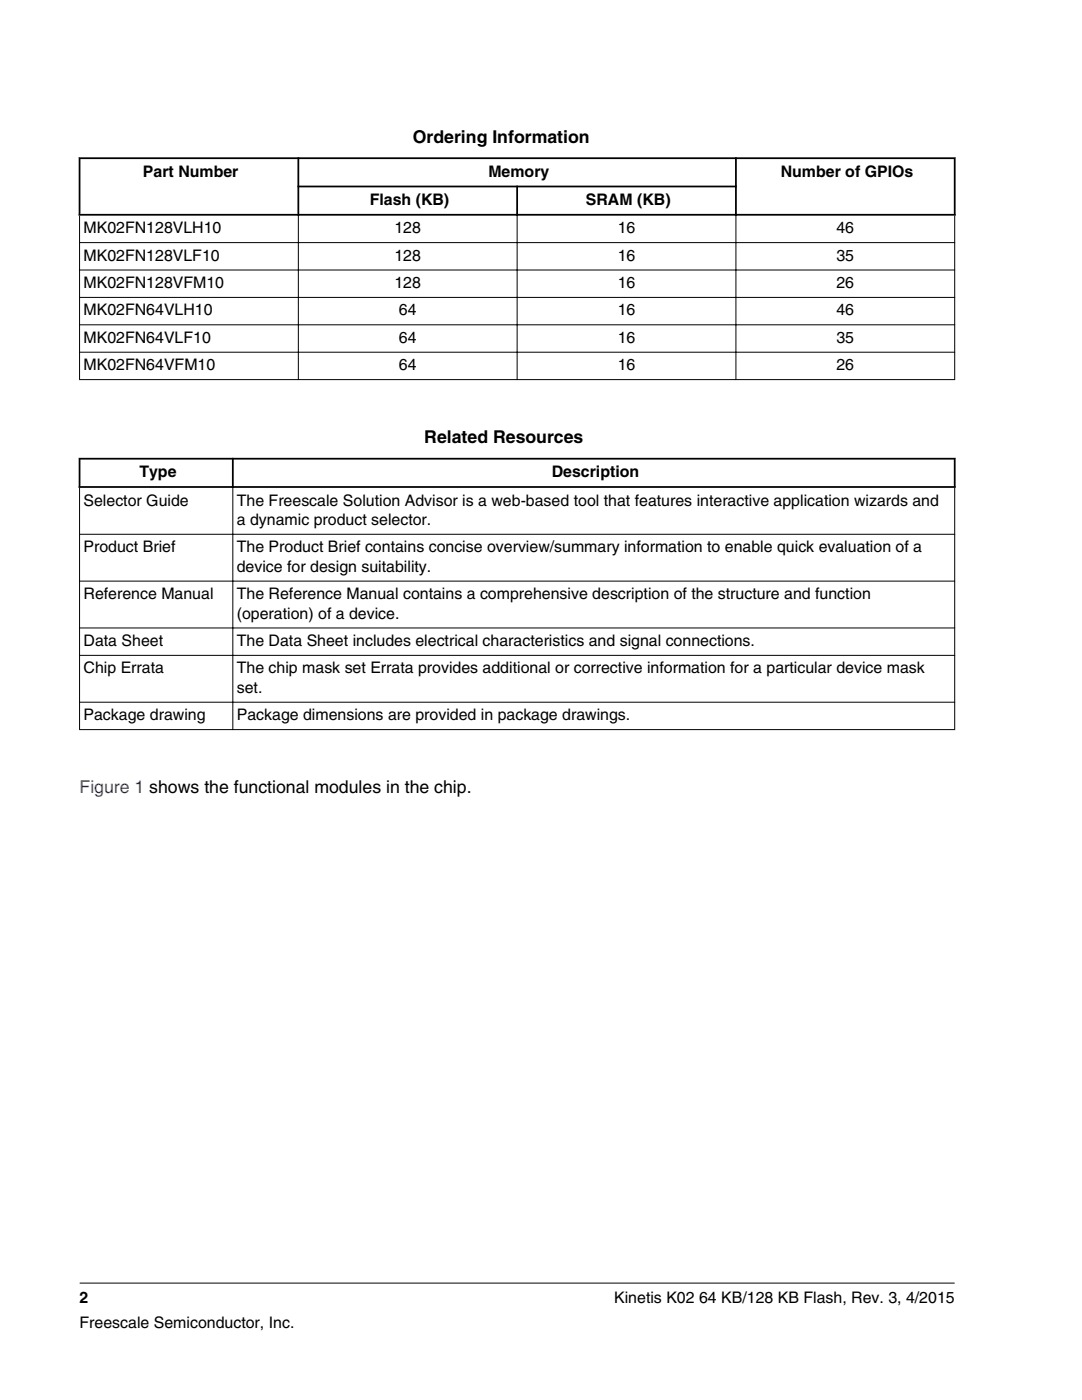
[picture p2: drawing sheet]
<svg xmlns="http://www.w3.org/2000/svg" width="216mm" height="279mm" viewBox="0 0 216 279" stroke-linecap="round" stroke-linejoin="round" font-family="sans-serif">
<defs><g id="words">
<g font-size="3.5">
<text x="82.4" y="28.5">Ordering Information</text>
<text x="84.7" y="88.4">Related Resources</text>
</g>
<text font-size="3.5" fill="#00f" x="15.9" y="158.3">Figure 1 shows the functional modules in the chip.</text>
<g font-size="3.2">
<text x="28.5" y="35.3">Part Number</text>
<text x="97.5" y="35.3">Memory</text>
<text x="155.8" y="35.3">Number of GPIOs</text>
<text x="73.8" y="40.9">Flash (KB)</text>
<text x="116.9" y="40.9">SRAM (KB)</text>
<text x="16.7" y="46.6">MK02FN128VLH10</text>
<text x="78.7" y="46.6">128</text>
<text x="123.3" y="46.6">16</text>
<text x="166.9" y="46.6">46</text>
<text x="16.7" y="52">MK02FN128VLF10</text>
<text x="78.7" y="52">128</text>
<text x="123.3" y="52">16</text>
<text x="166.9" y="52">35</text>
<text x="16.7" y="57.5">MK02FN128VFM10</text>
<text x="78.7" y="57.5">128</text>
<text x="123.3" y="57.5">16</text>
<text x="166.9" y="57.5">26</text>
<text x="16.7" y="63">MK02FN64VLH10</text>
<text x="79.6" y="63">64</text>
<text x="123.3" y="63">16</text>
<text x="166.9" y="63">46</text>
<text x="16.7" y="68.4">MK02FN64VLF10</text>
<text x="79.6" y="68.4">64</text>
<text x="123.3" y="68.4">16</text>
<text x="166.9" y="68.4">35</text>
<text x="16.7" y="73.9">MK02FN64VFM10</text>
<text x="79.6" y="73.9">64</text>
<text x="123.3" y="73.9">16</text>
<text x="166.9" y="73.9">26</text>
<text x="27.8" y="95.2">Type</text>
<text x="110.1" y="95.2">Description</text>
<text x="16.7" y="100.9">Selector Guide</text>
<text x="47.3" y="100.9">The Freescale Solution Advisor is a web-based tool that features interactive application wizards and</text>
<text x="47.3" y="104.8">a dynamic product selector.</text>
<text x="16.7" y="110.2">Product Brief</text>
<text x="47.3" y="110.2">The Product Brief contains concise overview/summary information to enable quick evaluation of a</text>
<text x="16.7" y="119.6">Reference Manual</text>
<text x="47.3" y="119.6">The Reference Manual contains a comprehensive description of the structure and function</text>
<text x="47.3" y="114.1">device for design suitability.</text>
<text x="47.3" y="123.5">(operation) of a device.</text>
<text x="16.7" y="128.9">Data Sheet</text>
<text x="47.3" y="128.9">The Data Sheet includes electrical characteristics and signal connections.</text>
<text x="16.7" y="134.4">Chip Errata</text>
<text x="47.3" y="134.4">The chip mask set Errata provides additional or corrective information for a particular device mask</text>
<text x="16.7" y="143.7">Package drawing</text>
<text x="47.3" y="138.3">set.</text>
<text x="47.3" y="143.7">Package dimensions are provided in package drawings.</text>
<text x="15.9" y="260">2</text>
<text x="122.6" y="260">Kinetis K02 64 KB/128 KB Flash, Rev. 3, 4/2015</text>
<text x="15.9" y="265">Freescale Semiconductor, Inc.</text>
</g>
</g></defs>
<path d="M15.7 31.6h175M15.9 31.4v11.6M59.4 37.2h87.6M59.5 31.4v11.6M103.2 37v6M146.8 31.4v11.6M190.5 31.4v11.6M15.7 42.9h175" fill="none" stroke="#000" stroke-width=".35"/>
<path d="M15.8 48.4h174.8M15.8 53.9h174.8M15.8 59.4h174.8M15.9 43v32.8M59.5 42.7v33.1M103.2 42.7v33.1M146.8 42.7v33.1M190.5 43v32.8M15.8 64.8h174.8M15.8 70.3h174.8M15.8 75.8h174.8" fill="none" stroke="#000" stroke-width=".2"/>
<g fill="#fff">
<path d="M15.9 85.4h174.6v62.1h-174.6z" fill-rule="evenodd"/>
<path d="M16.1 91.7h30.2v5.3h-30.2z" fill-rule="evenodd"/>
<path d="M46.6 91.7h143.7v5.3h-143.7z" fill-rule="evenodd"/>
<path d="M16 97.4h30.4v9.1h-30.4z" fill-rule="evenodd"/>
<path d="M46.5 97.4h143.9v9.1h-143.9z" fill-rule="evenodd"/>
<path d="M16 106.7h30.4v9.2h-30.4z" fill-rule="evenodd"/>
<path d="M46.5 106.7h143.9v9.2h-143.9z" fill-rule="evenodd"/>
<path d="M16 116.1h30.4v9.1h-30.4z" fill-rule="evenodd"/>
<path d="M46.5 116.1h143.9v9.1h-143.9z" fill-rule="evenodd"/>
<path d="M16 125.4h30.4v5.3h-30.4z" fill-rule="evenodd"/>
<path d="M46.5 125.4h143.9v5.3h-143.9z" fill-rule="evenodd"/>
<path d="M16 130.9h30.4v9.2h-30.4z" fill-rule="evenodd"/>
<path d="M46.5 130.9h143.9v9.2h-143.9z" fill-rule="evenodd"/>
<path d="M16 140.2h30.4v5.3h-30.4z" fill-rule="evenodd"/>
<path d="M46.5 140.2h143.9v5.3h-143.9z" fill-rule="evenodd"/>
</g>
<path d="M15.7 91.5h175M15.7 97.2h175M15.9 91.4v6M46.5 91.4v6M190.5 91.4v6" fill="none" stroke="#000" stroke-width=".35"/>
<path d="M15.9 97.3v48.4M46.5 97v48.7M190.5 97.3v48.4M15.8 106.6h174.8M15.8 116h174.8M15.8 125.3h174.8M15.8 130.8h174.8M15.8 140.1h174.8M15.8 145.6h174.8M15.9 256.1h174.6" fill="none" stroke="#000" stroke-width=".2"/>
<use href="#words"/>
</svg>
